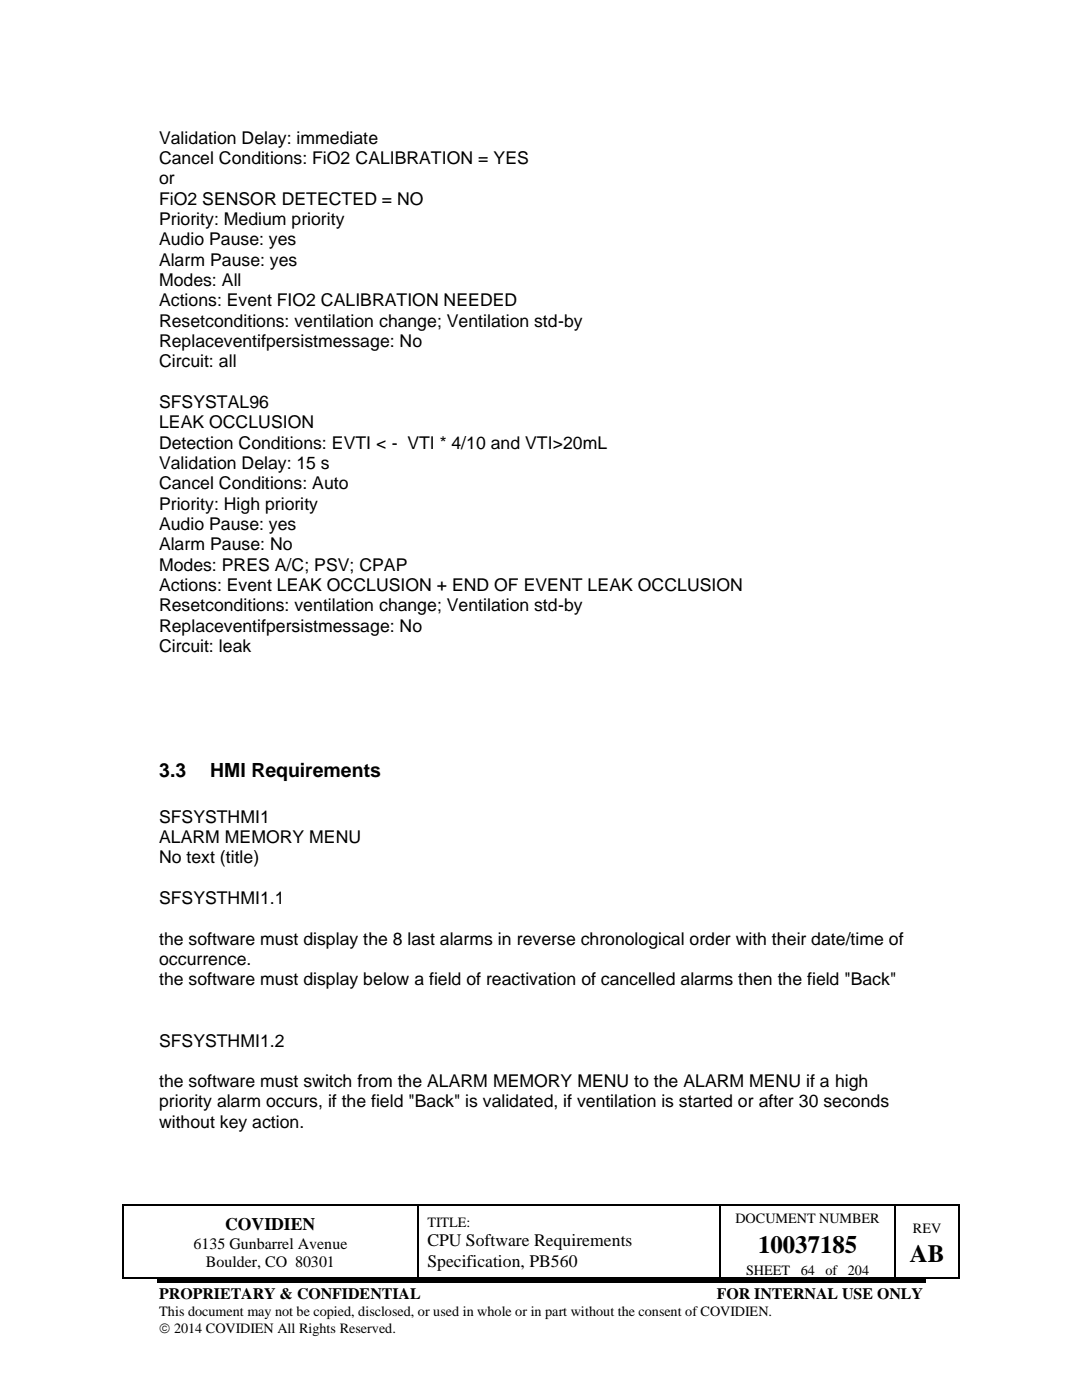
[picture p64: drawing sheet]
<svg xmlns="http://www.w3.org/2000/svg" width="216mm" height="279mm" viewBox="0 0 216 279" stroke-linecap="round" stroke-linejoin="round" font-family="sans-serif">
<defs><g id="words">
<g font-size="5">
<text x="151.3" y="250">10037185</text>
<text x="181.6" y="251.9">AB</text>
</g>
<g font-size="3.9">
<text x="31.8" y="155">3.3</text>
<text x="41.9" y="155">HMI Requirements</text>
</g>
<g font-size="3.5">
<text x="31.8" y="28.7">Validation Delay: immediate</text>
<text x="31.8" y="32.8">Cancel Conditions: FiO2 CALIBRATION = YES</text>
<text x="31.8" y="36.8">or</text>
<text x="31.8" y="40.9">FiO2 SENSOR DETECTED = NO</text>
<text x="31.8" y="44.9">Priority: Medium priority</text>
<text x="31.8" y="49">Audio Pause: yes</text>
<text x="31.8" y="53.1">Alarm Pause: yes</text>
<text x="31.8" y="57.1">Modes: All</text>
<text x="31.8" y="61.1">Actions: Event FIO2 CALIBRATION NEEDED</text>
<text x="31.8" y="65.2">Resetconditions: ventilation change; Ventilation std-by</text>
<text x="31.8" y="69.3">Replaceventifpersistmessage: No</text>
<text x="31.8" y="73.3">Circuit: all</text>
<text x="31.8" y="81.5">SFSYSTAL96</text>
<text x="31.8" y="85.5">LEAK OCCLUSION</text>
<text x="31.8" y="89.5">Detection Conditions: EVTI &lt; - VTI * 4/10 and VTI&gt;20mL</text>
<text x="31.8" y="93.6">Validation Delay: 15 s</text>
<text x="31.8" y="97.7">Cancel Conditions: Auto</text>
<text x="31.8" y="101.7">Priority: High priority</text>
<text x="31.8" y="105.8">Audio Pause: yes</text>
<text x="31.8" y="109.8">Alarm Pause: No</text>
<text x="31.8" y="113.9">Modes: PRES A/C; PSV; CPAP</text>
<text x="31.8" y="118">Actions: Event LEAK OCCLUSION + END OF EVENT LEAK OCCLUSION</text>
<text x="31.8" y="122">Resetconditions: ventilation change; Ventilation std-by</text>
<text x="31.8" y="126.1">Replaceventifpersistmessage: No</text>
<text x="31.8" y="130.1">Circuit: leak</text>
<text x="31.8" y="164.2">SFSYSTHMI1</text>
<text x="31.8" y="168.3">ALARM MEMORY MENU</text>
<text x="31.8" y="172.3">No text (title)</text>
<text x="31.8" y="180.4">SFSYSTHMI1.1</text>
<text x="31.8" y="188.6">the software must display the 8 last alarms in reverse chronological order with their date/time of</text>
<text x="31.8" y="192.6">occurrence.</text>
<text x="31.8" y="196.7">the software must display below a field of reactivation of cancelled alarms then the field &quot;Back&quot;</text>
<text x="31.8" y="208.9">SFSYSTHMI1.2</text>
<text x="31.8" y="217">the software must switch from the ALARM MEMORY MENU to the ALARM MENU if a high</text>
<text x="31.8" y="221">priority alarm occurs, if the field &quot;Back&quot; is validated, if ventilation is started or after 30 seconds</text>
<text x="31.8" y="225.1">without key action.</text>
<text x="44.9" y="245.4">COVIDIEN</text>
<text x="85.3" y="248.7">CPU Software Requirements</text>
<text x="85.3" y="252.8">Specification, PB560</text>
</g>
<g font-size="3.2">
<text x="38.6" y="249.2">6135 Gunbarrel Avenue</text>
<text x="41.1" y="252.8">Boulder, CO 80301</text>
<text x="31.8" y="259.3">PROPRIETARY &amp; CONFIDENTIAL</text>
<text x="143" y="259.3">FOR INTERNAL USE ONLY</text>
</g>
<g font-size="2.8">
<text x="85.3" y="244.8">TITLE:</text>
<text x="146.8" y="244">DOCUMENT NUMBER</text>
<text x="182.2" y="246">REV</text>
<text x="148.9" y="254.4">SHEET</text>
<text x="159.8" y="254.4">64</text>
<text x="164.7" y="254.4">of 204</text>
<text x="31.8" y="262.7">This document may not be copied, disclosed, or used in whole or in part without the consent of COVIDIEN.</text>
<text x="31.8" y="266.1">© 2014 COVIDIEN All Rights Reserved.</text>
</g>
</g></defs>
<g fill="#000">
<path d="M24.5 240.4h.2v.3h-.2z" fill-rule="evenodd"/>
<path d="M24.5 240.4h.2v.3h-.2z" fill-rule="evenodd"/>
<path d="M24.5 255h.2v.2h-.2z" fill-rule="evenodd"/>
<path d="M24.5 255h.2v.2h-.2z" fill-rule="evenodd"/>
<path d="M31.3 255.3h153.4v.7h-153.4z" fill-rule="evenodd"/>
<path d="M83.2 240.4h.3v.3h-.3z" fill-rule="evenodd"/>
<path d="M83.2 255h.3v.2h-.3z" fill-rule="evenodd"/>
<path d="M143.6 240.4h.2v.3h-.2z" fill-rule="evenodd"/>
<path d="M143.6 255h.2v.2h-.2z" fill-rule="evenodd"/>
<path d="M178.5 240.4h.3v.3h-.3z" fill-rule="evenodd"/>
<path d="M178.5 255h.3v.2h-.3z" fill-rule="evenodd"/>
<path d="M191.2 240.4h.3v.3h-.3z" fill-rule="evenodd"/>
<path d="M191.2 240.4h.3v.3h-.3z" fill-rule="evenodd"/>
<path d="M191.2 255h.3v.2h-.3z" fill-rule="evenodd"/>
<path d="M191.2 255h.3v.2h-.3z" fill-rule="evenodd"/>
</g>
<g fill="none" stroke="#000" stroke-width=".25">
<path d="M24.6 240.7v14.3M24.7 240.5h58.5M24.7 255.1h58.5M83.4 240.7v14.3M83.5 240.5h60.1M83.5 255.1h60.1M143.7 240.7v14.3M143.8 240.5h34.7M143.8 255.1h34.7M178.6 240.7v14.3M178.8 240.5h12.4M178.8 255.1h12.4"/>
<path d="M191.3 240.7v14.3"/>
</g>
<use href="#words"/>
</svg>
